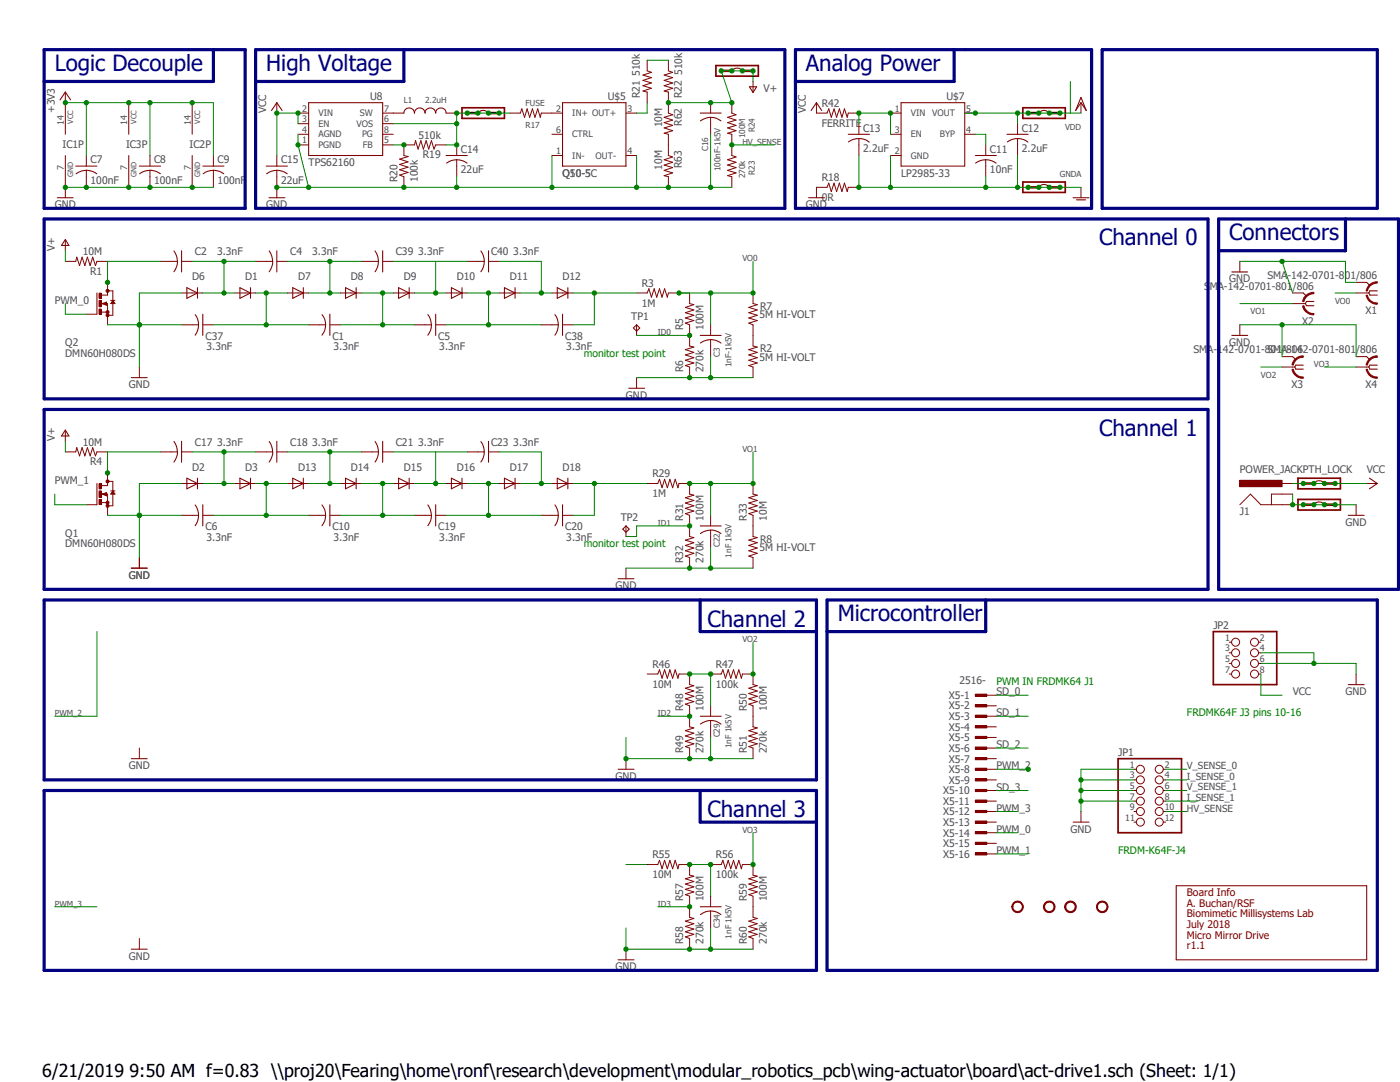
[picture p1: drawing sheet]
<svg xmlns="http://www.w3.org/2000/svg" width="279mm" height="216mm" viewBox="0 0 279 216" stroke-linecap="round" stroke-linejoin="round" font-family="sans-serif">
<defs><g id="words">
<g font-size="4.4" fill="#000080">
<text x="10.9" y="14.1">Logic Decouple</text>
<text x="53.1" y="14.1">High Voltage</text>
<text x="160.8" y="14.1">Analog Power</text>
<text x="245.3" y="47.9">Connectors</text>
<text x="219.3" y="49">Channel 0</text>
<text x="219.3" y="87">Channel 1</text>
<text x="141.2" y="125">Channel 2</text>
<text x="167.2" y="124">Microcontroller</text>
<text x="141.2" y="163">Channel 3</text>
</g>
<text font-size="3.6" x="8.4" y="214.9">6/21/2019 9:50 AM f=0.83 \\proj20\Fearing\home\ronf\research\development\modular_robotics_pcb\wing-actuator\board\act-drive1.sch (Sheet: 1/1)</text>
<g font-size="2.1" fill="#505050">
<text x="127.7" y="15.2" transform="rotate(-90 127.7 15.2)">510k</text>
<text x="136.1" y="15" transform="rotate(-90 136.1 15)">510k</text>
<text x="10.9" y="22.6" transform="rotate(-90 10.9 22.6)">+3V3</text>
<text x="53.1" y="22.6" transform="rotate(-90 53.1 22.6)">VCC</text>
<text x="73.9" y="19.9">U8</text>
<text x="121.3" y="19.9">U$5</text>
<text x="127.7" y="19.6" transform="rotate(-90 127.7 19.6)">R21</text>
<text x="136.1" y="19.6" transform="rotate(-90 136.1 19.6)">R22</text>
<text x="152.4" y="18.4">V+</text>
<text x="160.8" y="22.6" transform="rotate(-90 160.8 22.6)">VCC</text>
<text x="164" y="21.3">R42</text>
<text x="188.9" y="19.9">U$7</text>
<text x="12.5" y="29.5">IC1P</text>
<text x="25.1" y="29.5">IC3P</text>
<text x="37.8" y="29.5">IC2P</text>
<text x="83.5" y="27.6">510k</text>
<text x="132.1" y="25.4" transform="rotate(-90 132.1 25.4)">10M</text>
<text x="136.1" y="25.1" transform="rotate(-90 136.1 25.1)">R62</text>
<text x="164" y="25.3">FERRITE</text>
<text x="172.3" y="26.3">C13</text>
<text x="203.9" y="26.3">C12</text>
<text x="18.1" y="32.6">C7</text>
<text x="30.8" y="32.6">C8</text>
<text x="43.4" y="32.6">C9</text>
<text x="56.1" y="32.6">C15</text>
<text x="61.6" y="33.1">TPS62160</text>
<text x="84.4" y="31.6">R19</text>
<text x="92" y="34.5">22uF</text>
<text x="92" y="30.5">C14</text>
<text x="112.3" y="35.3">Q10-5</text>
<text x="112.3" y="35.3">Q50-5C</text>
<text x="132.1" y="33.9" transform="rotate(-90 132.1 33.9)">10M</text>
<text x="136.1" y="33.5" transform="rotate(-90 136.1 33.5)">R63</text>
<text x="172.3" y="30.3">2.2uF</text>
<text x="179.8" y="35.3">LP2985-33</text>
<text x="197.6" y="34.5">10nF</text>
<text x="197.6" y="30.5">C11</text>
<text x="203.9" y="30.3">2.2uF</text>
<text x="10.9" y="41.6">GND</text>
<text x="18.1" y="36.6">100nF</text>
<text x="30.8" y="36.6">100nF</text>
<text x="43.4" y="36.6">100nF</text>
<text x="53.1" y="41.6">GND</text>
<text x="56.1" y="36.6">22uF</text>
<text x="79.3" y="36.3" transform="rotate(-90 79.3 36.3)">R20</text>
<text x="83.4" y="36.3" transform="rotate(-90 83.4 36.3)">100k</text>
<text x="160.8" y="41.6">GND</text>
<text x="164" y="40.1">0R</text>
<text x="164" y="36.1">R18</text>
<text x="10.9" y="50" transform="rotate(-90 10.9 50)">V+</text>
<text x="16.5" y="50.9">10M</text>
<text x="38.9" y="50.9">C2</text>
<text x="43.3" y="50.9">3.3nF</text>
<text x="57.9" y="50.9">C4</text>
<text x="62.3" y="50.9">3.3nF</text>
<text x="79" y="50.9">C39</text>
<text x="83.4" y="50.9">3.3nF</text>
<text x="98" y="50.9">C40</text>
<text x="102.4" y="50.9">3.3nF</text>
<text x="18" y="54.9">R1</text>
<text x="38.4" y="56">D6</text>
<text x="48.9" y="56">D1</text>
<text x="59.5" y="56">D7</text>
<text x="70" y="56">D8</text>
<text x="80.6" y="56">D9</text>
<text x="91.2" y="56">D10</text>
<text x="101.7" y="56">D11</text>
<text x="112.3" y="56">D12</text>
<text x="128.1" y="57.2">R3</text>
<text x="240.3" y="57.8">SMA-142-0701-801/806</text>
<text x="245.3" y="56.3">GND</text>
<text x="252.9" y="55.8">SMA-142-0701-801/806</text>
<text x="10.9" y="60.6">PWM_0</text>
<text x="126" y="63.8">TP1</text>
<text x="128.1" y="61.2">1M</text>
<text x="136.4" y="65.9" transform="rotate(-90 136.4 65.9)">R5</text>
<text x="140.4" y="65.9" transform="rotate(-90 140.4 65.9)">100M</text>
<text x="151.6" y="63.5">5M HI-VOLT</text>
<text x="151.7" y="61.8">R7</text>
<text x="259.9" y="64.8">X2</text>
<text x="272.5" y="62.7">X1</text>
<text x="13" y="71.2">DMN60H080DS</text>
<text x="13" y="69">Q2</text>
<text x="41" y="67.8">C37</text>
<text x="41.2" y="69.9">3.3nF</text>
<text x="66.3" y="67.8">C1</text>
<text x="66.5" y="69.9">3.3nF</text>
<text x="87.5" y="67.8">C5</text>
<text x="87.7" y="69.9">3.3nF</text>
<text x="112.8" y="67.8">C38</text>
<text x="113" y="69.9">3.3nF</text>
<text x="151.7" y="70.3">R2</text>
<text x="238.2" y="70.5">SMA-142-0701-801/806</text>
<text x="245.3" y="69">GND</text>
<text x="252.9" y="70.5">SMA-142-0701-801/806</text>
<text x="25.7" y="77.5">GND</text>
<text x="136.4" y="74.3" transform="rotate(-90 136.4 74.3)">R6</text>
<text x="140.4" y="74.3" transform="rotate(-90 140.4 74.3)">270k</text>
<text x="151.6" y="72">5M HI-VOLT</text>
<text x="257.8" y="77.5">X3</text>
<text x="272.5" y="77.5">X4</text>
<text x="124.9" y="79.6">GND</text>
<text x="10.9" y="88.1" transform="rotate(-90 10.9 88.1)">V+</text>
<text x="16.5" y="88.9">10M</text>
<text x="38.9" y="88.9">C17</text>
<text x="43.3" y="88.9">3.3nF</text>
<text x="57.9" y="88.9">C18</text>
<text x="62.3" y="88.9">3.3nF</text>
<text x="79" y="88.9">C21</text>
<text x="83.4" y="88.9">3.3nF</text>
<text x="98" y="88.9">C23</text>
<text x="102.4" y="88.9">3.3nF</text>
<text x="18" y="92.9">R4</text>
<text x="38.4" y="94">D2</text>
<text x="48.9" y="94">D3</text>
<text x="59.5" y="94">D13</text>
<text x="70" y="94">D14</text>
<text x="80.6" y="94">D15</text>
<text x="91.2" y="94">D16</text>
<text x="101.7" y="94">D17</text>
<text x="112.3" y="94">D18</text>
<text x="130.2" y="95.3">R29</text>
<text x="247.4" y="94.4">POWER_JACKPTH_LOCK</text>
<text x="272.8" y="94.4">VCC</text>
<text x="10.9" y="96.5">PWM_1</text>
<text x="130.2" y="99.2">1M</text>
<text x="13" y="107.1">Q1</text>
<text x="41" y="105.8">C6</text>
<text x="41.2" y="107.9">3.3nF</text>
<text x="66.3" y="105.8">C10</text>
<text x="66.5" y="107.9">3.3nF</text>
<text x="87.5" y="105.8">C19</text>
<text x="87.7" y="107.9">3.3nF</text>
<text x="112.8" y="105.8">C20</text>
<text x="113" y="107.9">3.3nF</text>
<text x="123.9" y="103.9">TP2</text>
<text x="136.4" y="103.9" transform="rotate(-90 136.4 103.9)">R31</text>
<text x="140.4" y="103.9" transform="rotate(-90 140.4 103.9)">100M</text>
<text x="149.1" y="103.9" transform="rotate(-90 149.1 103.9)">R33</text>
<text x="153" y="103.9" transform="rotate(-90 153 103.9)">10M</text>
<text x="247.4" y="102.8">J1</text>
<text x="268.5" y="104.9">GND</text>
<text x="13" y="109.1">DMN60H080DS</text>
<text x="136.4" y="112.3" transform="rotate(-90 136.4 112.3)">R32</text>
<text x="140.4" y="112.3" transform="rotate(-90 140.4 112.3)">270k</text>
<text x="151.6" y="110">5M HI-VOLT</text>
<text x="151.7" y="108.3">R8</text>
<text x="25.7" y="115.5">GND</text>
<text x="122.9" y="117.6">GND</text>
<text x="242.1" y="125.5">JP2</text>
<text x="130.2" y="137.2">10M</text>
<text x="130.2" y="133.3">R46</text>
<text x="142.9" y="137.2">100k</text>
<text x="142.9" y="133.3">R47</text>
<text x="191.5" y="136.5">2516-</text>
<text x="136.4" y="141.9" transform="rotate(-90 136.4 141.9)">R48</text>
<text x="140.4" y="141.9" transform="rotate(-90 140.4 141.9)">100M</text>
<text x="149.1" y="141.9" transform="rotate(-90 149.1 141.9)">R50</text>
<text x="153" y="141.9" transform="rotate(-90 153 141.9)">100M</text>
<text x="189.4" y="139.4">X5-1</text>
<text x="189.4" y="141.6">X5-2</text>
<text x="189.4" y="143.7">X5-3</text>
<text x="198.8" y="143">SD_1</text>
<text x="198.8" y="138.7">SD_0</text>
<text x="258" y="138.7">VCC</text>
<text x="268.5" y="138.7">GND</text>
<text x="189.4" y="145.8">X5-4</text>
<text x="189.4" y="147.9">X5-5</text>
<text x="198.8" y="149.3">SD_2</text>
<text x="25.7" y="153.5">GND</text>
<text x="122.9" y="155.6">GND</text>
<text x="136.4" y="150.3" transform="rotate(-90 136.4 150.3)">R49</text>
<text x="140.4" y="150.3" transform="rotate(-90 140.4 150.3)">270k</text>
<text x="149.1" y="150.3" transform="rotate(-90 149.1 150.3)">R51</text>
<text x="153" y="150.3" transform="rotate(-90 153 150.3)">270k</text>
<text x="189.4" y="150">X5-6</text>
<text x="189.4" y="152.1">X5-7</text>
<text x="189.4" y="154.2">X5-8</text>
<text x="198.8" y="153.5">PWM_2</text>
<text x="223.1" y="150.9">JP1</text>
<text x="188.2" y="158.5">X5-10</text>
<text x="188.2" y="160.6">X5-11</text>
<text x="189.4" y="156.3">X5-9</text>
<text x="198.8" y="161.9">PWM_3</text>
<text x="198.8" y="157.7">SD_3</text>
<text x="188.2" y="162.7">X5-12</text>
<text x="188.2" y="164.8">X5-13</text>
<text x="188.2" y="166.9">X5-14</text>
<text x="198.8" y="166.2">PWM_0</text>
<text x="213.7" y="166.2">GND</text>
<text x="130.2" y="171.2">R55</text>
<text x="142.9" y="171.2">R56</text>
<text x="188.2" y="169">X5-15</text>
<text x="188.2" y="171.1">X5-16</text>
<text x="198.8" y="170.4">PWM_1</text>
<text x="130.2" y="175.3">10M</text>
<text x="136.4" y="179.9" transform="rotate(-90 136.4 179.9)">R57</text>
<text x="140.4" y="179.9" transform="rotate(-90 140.4 179.9)">100M</text>
<text x="142.9" y="175.3">100k</text>
<text x="149.1" y="179.9" transform="rotate(-90 149.1 179.9)">R59</text>
<text x="153" y="179.9" transform="rotate(-90 153 179.9)">100M</text>
<text x="25.7" y="191.5">GND</text>
<text x="136.4" y="188.3" transform="rotate(-90 136.4 188.3)">R58</text>
<text x="140.4" y="188.3" transform="rotate(-90 140.4 188.3)">270k</text>
<text x="149.1" y="188.3" transform="rotate(-90 149.1 188.3)">R60</text>
<text x="153" y="188.3" transform="rotate(-90 153 188.3)">270k</text>
<text x="122.9" y="193.6">GND</text>
</g>
<g font-size="2.1" fill="#008000">
<text x="116.5" y="71.2">monitor test point</text>
<text x="116.5" y="109.1">monitor test point</text>
<text x="198.8" y="136.6">PWM IN FRDMK64 J1</text>
<text x="236.9" y="143">FRDMK64F J3 pins 10-16</text>
<text x="223.1" y="170.4">FRDM-K64F-J4</text>
</g>
<g font-size="2.1" fill="#800000">
<text x="236.9" y="178.8">Board Info</text>
<text x="236.9" y="180.9">A. Buchan/RSF</text>
<text x="236.9" y="185.2">July 2018</text>
<text x="236.9" y="183.1">Biomimetic Millisystems Lab</text>
<text x="236.9" y="187.3">Micro Mirror Drive</text>
<text x="236.9" y="189.4">r1.1</text>
</g>
<g font-size="1.9" fill="#505050">
<text x="236.9" y="153.5">V_SENSE_0</text>
<text x="236.9" y="155.6">I_SENSE_0</text>
<text x="236.9" y="161.9">HV_SENSE</text>
<text x="236.9" y="157.7">V_SENSE_1</text>
<text x="236.9" y="159.9">I_SENSE_1</text>
</g>
<g font-size="1.8" fill="#505050">
<text x="60.3" y="22.3">2</text>
<text x="63.5" y="23.2">VIN</text>
<text x="71.8" y="23.2">SW</text>
<text x="76.7" y="22.3">7</text>
<text x="111" y="22.3">2</text>
<text x="114.2" y="23.2">IN+ OUT+</text>
<text x="125.2" y="22.3">3</text>
<text x="178.6" y="22.3">1</text>
<text x="181.8" y="23.2">VIN</text>
<text x="186" y="23.2">VOUT</text>
<text x="192.8" y="22.3">5</text>
<text x="12.7" y="24.8" transform="rotate(-90 12.7 24.8)">14</text>
<text x="25.4" y="24.8" transform="rotate(-90 25.4 24.8)">14</text>
<text x="38.1" y="24.8" transform="rotate(-90 38.1 24.8)">14</text>
<text x="60.3" y="24.4">3</text>
<text x="60.3" y="26.5">4</text>
<text x="60.3" y="28.6">1</text>
<text x="63.5" y="25.3">EN</text>
<text x="63.5" y="27.4">AGND</text>
<text x="63.5" y="29.5">PGND</text>
<text x="71.1" y="25.3">VOS</text>
<text x="72.3" y="27.4">PG</text>
<text x="72.4" y="29.5">FB</text>
<text x="76.7" y="24.4">6</text>
<text x="76.7" y="26.5">8</text>
<text x="76.7" y="28.6">5</text>
<text x="111" y="26.5">6</text>
<text x="114.2" y="27.4">CTRL</text>
<text x="178.6" y="26.5">3</text>
<text x="181.8" y="27.4">EN</text>
<text x="187.5" y="27.4">BYP</text>
<text x="192.8" y="26.5">4</text>
<text x="12.7" y="34" transform="rotate(-90 12.7 34)">7</text>
<text x="25.4" y="34" transform="rotate(-90 25.4 34)">7</text>
<text x="38.1" y="34" transform="rotate(-90 38.1 34)">7</text>
<text x="111" y="30.7">1</text>
<text x="114.2" y="31.7">IN-</text>
<text x="118.9" y="31.7">OUT-</text>
<text x="125.2" y="30.7">4</text>
<text x="178.6" y="30.7">2</text>
<text x="181.8" y="31.7">GND</text>
<text x="244.5" y="127.8">1</text>
<text x="244.5" y="130">3</text>
<text x="251.5" y="127.8">2</text>
<text x="251.5" y="130">4</text>
<text x="244.5" y="132.1">5</text>
<text x="244.5" y="134.2">7</text>
<text x="251.5" y="132.1">6</text>
<text x="251.5" y="134.2">8</text>
<text x="225.5" y="153.2">1</text>
<text x="225.5" y="155.3">3</text>
<text x="232.4" y="153.2">2</text>
<text x="232.4" y="155.3">4</text>
<text x="225.5" y="157.4">5</text>
<text x="225.5" y="159.6">7</text>
<text x="225.5" y="161.6">9</text>
<text x="232.4" y="157.4">6</text>
<text x="232.4" y="159.6">8</text>
<text x="232.4" y="161.6">10</text>
<text x="224.5" y="163.7">11</text>
<text x="232.5" y="163.7">12</text>
</g>
<g font-size="1.7" fill="#505050">
<text x="80.6" y="20.5">L1</text>
<text x="84.8" y="20.5">2.2uH</text>
<text x="104.9" y="21.1">FUSE</text>
<text x="104.9" y="25.6">R17</text>
<text x="148.2" y="28.9">HV_SENSE</text>
<text x="148.7" y="27.6" transform="rotate(-90 148.7 27.6)">100M</text>
<text x="150.6" y="26.4" transform="rotate(-90 150.6 26.4)">R24</text>
<text x="212.6" y="25.9">VDD</text>
<text x="141.3" y="30.2" transform="rotate(-90 141.3 30.2)">C16</text>
<text x="143.8" y="34.1" transform="rotate(-90 143.8 34.1)">100nF-1k5V</text>
<text x="148.7" y="35.6" transform="rotate(-90 148.7 35.6)">270k</text>
<text x="150.6" y="34.9" transform="rotate(-90 150.6 34.9)">R23</text>
<text x="211.5" y="35.3">GNDA</text>
<text x="148.2" y="52.2">VO0</text>
<text x="249.6" y="62.7">VO1</text>
<text x="266.4" y="60.6">VO0</text>
<text x="131.3" y="66.9">ID0</text>
<text x="143.6" y="71.2" transform="rotate(-90 143.6 71.2)">C3</text>
<text x="146" y="73.3" transform="rotate(-90 146 73.3)">1nF-1k5V</text>
<text x="251.6" y="75.4">VO2</text>
<text x="262.2" y="73.3">VO3</text>
<text x="148.2" y="90.2">VO1</text>
<text x="131.3" y="104.9">ID1</text>
<text x="143.6" y="109.1" transform="rotate(-90 143.6 109.1)">C22</text>
<text x="146" y="111.3" transform="rotate(-90 146 111.3)">1nF 1k5V</text>
<text x="148.2" y="128.1">VO2</text>
<text x="10.9" y="143">PWM_2</text>
<text x="131.3" y="143">ID2</text>
<text x="143.6" y="147.2" transform="rotate(-90 143.6 147.2)">C29</text>
<text x="146" y="149.3" transform="rotate(-90 146 149.3)">1nF 1k5V</text>
<text x="148.2" y="166.2">VO3</text>
<text x="10.9" y="180.9">PWM_3</text>
<text x="131.3" y="180.9">ID3</text>
<text x="143.6" y="185.2" transform="rotate(-90 143.6 185.2)">C34</text>
<text x="146" y="187.3" transform="rotate(-90 146 187.3)">1nF 1k5V</text>
</g>
<g font-size="1.5" fill="#505050">
<text x="14.6" y="24.7" transform="rotate(-90 14.6 24.7)">VCC</text>
<text x="27.3" y="24.7" transform="rotate(-90 27.3 24.7)">VCC</text>
<text x="40" y="24.7" transform="rotate(-90 40 24.7)">VCC</text>
<text x="14.6" y="35.3" transform="rotate(-90 14.6 35.3)">GND</text>
<text x="27.3" y="35.3" transform="rotate(-90 27.3 35.3)">GND</text>
<text x="40" y="35.3" transform="rotate(-90 40 35.3)">GND</text>
</g>
</g></defs>
<path d="M8.4 8.4l271 185.8M279.4 8.4l-271 185.8" fill="none" stroke="#fff" stroke-width=".2"/>
<g fill="none" stroke="#800000" stroke-width=".21">
<path d="M12 19.9l1-1.5 1.1 1.5M146 14.1a1.29 1.29 0 0 1 2.2 0M149.6 17.3h1.4l-.7 1.2zM215.7 19.4l1.1 2.7-1.1-1.6-1 1.6zM11.4 39.5h3.2M15.1 33.1h4.2M17.2 34a3.8 3.8 0 0 1 2.1 .7M17.2 34a3.4 3.4 0 0 0-2 .7M27.8 33.1h4.2M29.9 34a3.8 3.8 0 0 1 2.1 .7M29.9 34a3.4 3.4 0 0 0-2 .7M40.5 33.1h4.2"/>
<path d="M42.6 34a3.8 3.8 0 0 1 2.1 .7M42.6 34a3.2 3.2 0 0 0-2 .7M53.1 33.1h4.3M53.7 39.5h3.2M54.2 22.1l1-1.6 1.1 1.6M55.2 34a3.8 3.8 0 0 1 2.1 .7M55.2 34a3.4 3.4 0 0 0-2 .7M61.6 20.5h14.8v10.5h-14.8zM80.6 22.6a1.06 1.06 0 0 1 1.1-1.1 1.06 1.06 0 0 1 1 1.1 1.06 1.06 0 0 1 1.1-1.1 1.06 1.06 0 0 1 1 1.1 1.06 1.06 0 0 1 1.1-1.1 1.06 1.06 0 0 1 1.1 1.1 1.04 1.04 0 0 1 1-1.1 1.04 1.04 0 0 1 1 1.1M89 31h4.3M89.1 32.6a3.5 3.5 0 0 1 4.1 0M95.4 22.6a1.29 1.29 0 0 1 2.1 0"/>
<path d="M112.3 20.5h12.6v12.6h-12.6zM139.7 22.6h4.2M139.8 24.1a3.3 3.3 0 0 1 4.1 0M161.4 39.5h3.1M161.9 22.1l1-1.6 1.1 1.6M169.3 26.8h4.2M169.3 28.3a3.4 3.4 0 0 1 4.2 .1M179.8 20.5h12.7v12.6h-12.7zM194.6 31h4.2M194.7 32.6a3.5 3.5 0 0 1 4.1 0M201 26.8h4.2M201 28.3a3.4 3.4 0 0 1 4.1 .1"/>
<path d="M207.3 22.6a1.29 1.29 0 0 1 2.1 0M207.3 37.4a1.24 1.24 0 0 1 2.1 0M214.2 39.5h3.1M214.8 39.9h1.9M13 47.8l.8 1.2h-1.5zM245.8 54.3h3.2M26.2 75.4h3.2M125.5 77.5h3.2M139.7 66.9h4.2M139.8 68.5a3.3 3.3 0 0 1 4.1 0"/>
</g>
<g fill="none" stroke="#800000" stroke-width=".2">
<path d="M13 18.4v8.4M150.3 16.3v2.1M13 31v8.5M17.2 31v2.1M17.2 34v3.4M25.7 20.5v6.3M25.7 31v6.4M29.9 31v2.1M29.9 34v3.4M38.4 20.5v6.3M38.4 31v6.4M42.6 31v2.1"/>
<path d="M42.6 34v3.4M55.2 20.5v2.1M55.2 31v2.1M55.2 34v5.5M59.5 26.8h2.1M59.5 22.6h2.1M59.5 24.7h2.1M59.5 28.9h2.1M76.4 26.8h2.1M76.4 22.6h4.2M76.4 24.7h2.1M76.4 28.9h2.1"/>
<path d="M89 22.6h2.1M89 28.9h-2l-.4 .9-.5-1.7-.5 1.7-.6-1.7-.5 1.7-.5-1.7-.6 1.7-.5-1.7-.2 .8h-2.1v2.1l.8 .2-1.6 .5 1.6 .6-1.6 .5 1.6 .6-1.6 .5 1.6 .5-1.6 .5 .8 .4v2.1M91.1 28.9v2.1M91.1 31.9v3.4M101.7 22.6h2.1l.3-.9 .6 1.7 .5-1.7 .5 1.7 .6-1.7 .5 1.7 .5-1.7 .5 1.7 .2-.8h4.3M110.2 31h2.1M110.2 26.8h2.1M124.9 31h2.1M124.9 22.6h2.1M141.8 20.5v2.1M141.8 23.4v3.4M146 20.5v2.1l.9 .3-1.7 .5 1.7 .6-1.7 .5 1.7 .5-1.7 .5 1.7 .6-1.7 .5 .8 .2v4.2l.9 .3-1.7 .6 1.7 .5-1.7 .5 1.7 .5-1.7 .6 1.7 .5-1.7 .6 .8 .2v2.1"/>
<path d="M162.9 20.5v2.1M171.4 24.7v2.1M171.4 27.6v3.4M171.4 37.4h-2.1l-.2 .8-.6-1.7-.5 1.7-.5-1.7-.5 1.7-.5-1.7-.6 1.7-.5-1.7-.3 .9h-2.2v2.1M177.7 31h2.1M177.7 26.8h2.1M177.7 22.6h2.1M192.5 26.8h2.1M192.5 22.6h2.1M196.7 28.9v2.1M196.7 31.9v3.4M203.1 24.7v2.1"/>
<path d="M203.1 27.6v3.4M215.7 20.5v2.1M215.7 37.4v2.1M13 47.9v2.1M127 58.5h2.2l.3-.9 .5 1.7 .6-1.7 .5 1.7 .5-1.7 .5 1.7 .5-1.7 .6 1.7 .2-.8h2.1M137.6 58.5v2.1l.9 .2-1.7 .5 1.7 .5-1.7 .6 1.7 .5-1.7 .6 1.7 .5-1.7 .5 .8 .3v4.2l.9 .3-1.7 .5 1.7 .5-1.7 .5 1.7 .6-1.7 .5 1.7 .5-1.7 .5 .8 .3v2.2M150.3 58.5v2.1l.8 .2-1.7 .5 1.7 .5-1.7 .6 1.7 .5-1.7 .6 1.7 .5-1.7 .5 .9 .3v2.1M247.4 52.2v2.1M27.8 73.2v2.2M127 75.4v2.1M141.8 64.8v2.1M141.8 67.8v3.4"/>
<path d="M255.9 98.6h-2.2v2.1M247.4 100.7l2.2-2.1 2 2.1h4.3"/>
</g>
<path d="M142.9 13.1h8.4v2.1h-8.4zM92.2 21.5h8.5v2.1h-8.5zM204.1 21.5h8.5v2.1h-8.5zM204.1 36.3h8.5v2.1h-8.5z" fill="none" stroke="#800000" stroke-width=".34"/>
<path d="M143.9 14.1h2.1M148.2 14.1h2.1M93.3 22.6h2.1M97.5 22.6h2.1M205.2 22.6h2.1M205.2 37.4h2.1M209.4 22.6h2.1M209.4 37.4h2.1" fill="none" stroke="#800000" stroke-width=".51"/>
<path d="M247.4 95.8h8.5v1.3h-8.5z" fill-rule="evenodd" fill="#800000"/>
<g fill="none" stroke="#800000" stroke-width=".2">
<path d="M162.9 22.6h2.2l.3-.9 .5 1.7 .6-1.7 .5 1.7 .5-1.7 .5 1.7 .5-1.7 .6 1.7 .2-.8h2.1M272.8 58.5h.4M247.4 64.8v2.1M129.2 96.5h2.1l.3-.9 .5 1.7 .5-1.7 .6 1.7 .5-1.7 .5 1.7 .5-1.7 .6 1.7 .2-.8h2.1v2.1l.9 .2-1.7 .5 1.7 .6-1.7 .5 1.7 .5-1.7 .5 1.7 .6-1.7 .5 .8 .3v4.3l.9 .2-1.7 .5 1.7 .5-1.7 .5 1.7 .5-1.7 .6 1.7 .5-1.7 .6 .8 .3v2.1M150.3 96.5v2.1l.8 .2-1.7 .5 1.7 .6-1.7 .5 1.7 .5-1.7 .5 1.7 .6-1.7 .5 .9 .3v2.1M247.4 95.8h8.5v1.3h-8.5zM255.9 98.6h2.1M255.9 96.5h2.1M272.8 96.5h2.1M27.8 111.3v2.1M124.9 113.4v2.1M141.8 102.8v2.1"/>
<path d="M141.8 105.8v3.3M255.9 100.7h2.1M270.6 100.7v2.1M129.2 134.5h2.1l.3-.9 .5 1.7 .5-1.7 .6 1.7 .5-1.7 .5 1.7 .5-1.7 .6 1.7 .2-.8h2.1v2.1l.9 .2-1.7 .5 1.7 .6-1.7 .5 1.7 .5-1.7 .5 1.7 .6-1.7 .5 .8 .3v4.2l.9 .2-1.7 .6 1.7 .5-1.7 .6 1.7 .5-1.7 .5 1.7 .5-1.7 .6 .8 .3v2.1M141.8 134.5h2.1l.4-.9 .5 1.7 .5-1.7 .5 1.7 .6-1.7 .5 1.7 .5-1.7 .6 1.7 .2-.8h2.1v2.1l.8 .2-1.7 .5 1.7 .6-1.7 .5 1.7 .5-1.7 .5 1.7 .6-1.7 .5 .9 .3v4.2l.8 .2-1.7 .6 1.7 .5-1.7 .6 1.7 .5-1.7 .5 1.7 .5-1.7 .6 .9 .3v2.1M27.8 149.3v2.1M124.9 151.4v2.1M141.8 140.8v2.1M141.8 143.8v3.4M129.2 172.5h2.1l.3-.8 .5 1.7 .5-1.7 .6 1.7 .5-1.7 .5 1.7 .5-1.7 .6 1.7 .2-.9h2.1v2.1l.9 .2-1.7 .5 1.7 .6-1.7 .5 1.7 .6-1.7 .5 1.7 .5-1.7 .5 .8 .3v4.2l.9 .3-1.7 .5 1.7 .5-1.7 .6 1.7 .5-1.7 .5 1.7 .5-1.7 .5 .8 .4v2.1M141.8 178.8v2.1M141.8 172.5h2.1l.4-.8 .5 1.7 .5-1.7 .5 1.7 .6-1.7 .5 1.7 .5-1.7 .6 1.7 .2-.9h2.1v2.1l.8 .2-1.7 .5 1.7 .6-1.7 .5 1.7 .6-1.7 .5 1.7 .5-1.7 .5 .9 .3v4.2l.8 .3-1.7 .5 1.7 .5-1.7 .6 1.7 .5-1.7 .5 1.7 .5-1.7 .5 .9 .4v2.1"/>
<path d="M27.8 187.3v2.1M124.9 189.4v2.1M141.8 181.8v3.4"/>
</g>
<g fill="none" stroke="#800000" stroke-width=".21">
<path d="M272.8 56.3l.6 .7M274.9 58h-1.5l-.2 .5 .2 .4h1.5M245.8 66.9h3.2M262.2 96.5a1.29 1.29 0 0 1 2.1 0M273.3 95.4l1.6 1.1-1.6 1M26.2 113.4h3.2M123.4 115.5h3.1M139.7 104.9h4.2M139.8 106.5a3.3 3.3 0 0 1 4.1 0M262.2 100.7a1.29 1.29 0 0 1 2.1 0M269.1 102.8h3.1M26.2 151.4h3.2"/>
<path d="M123.4 153.5h3.1M139.7 142.9h4.2M139.8 144.5a3.3 3.3 0 0 1 4.1 0M234.7 176.7h38.1v14.8h-38.1zM26.2 189.4h3.2M123.4 191.5h3.1M139.7 180.9h4.2M139.8 182.5a3.3 3.3 0 0 1 4.1 0"/>
</g>
<path d="M259 95.4h8.5v2.1h-8.5zM259 99.7h8.5v2.1h-8.5z" fill="none" stroke="#800000" stroke-width=".34"/>
<path d="M260.1 96.5h2.1M264.3 96.5h2.1M260.1 100.7h2.1M264.3 100.7h2.1" fill="none" stroke="#800000" stroke-width=".51"/>
<path d="M272.6 58.9h.3a1.94 1.94 0 0 0 2 1.6v.2a2.26 2.26 0 0 1-2.3-1.8z" fill-rule="evenodd" fill="#800000"/>
<path d="M272.6 58.9h.3a1.94 1.94 0 0 0 2 1.6v.2a2.26 2.26 0 0 1-2.3-1.8z" fill="none" stroke="#800000" stroke-width=".2"/>
<path d="M273.2 56.9a2.35 2.35 0 0 1 1.7-.7v.3a2.03 2.03 0 0 0-2 1.6l-.3-.1z" fill-rule="evenodd" fill="#800000"/>
<path d="M270.6 58.5h2.2M270.6 56.3h2.2M273.2 56.9a2.35 2.35 0 0 1 1.7-.7v.3a2.03 2.03 0 0 0-2 1.6l-.3-.1zM260.1 60.6h.4" fill="none" stroke="#800000" stroke-width=".2"/>
<path d="M260.1 58.5l.6 .6M262.2 60.2h-1.5l-.2 .4 .2 .4h1.5" fill="none" stroke="#800000" stroke-width=".21"/>
<path d="M260 61h.2a2.05 2.05 0 0 0 2 1.6v.2a2.26 2.26 0 0 1-2.2-1.8z" fill-rule="evenodd" fill="#800000"/>
<path d="M260 61h.2a2.05 2.05 0 0 0 2 1.6v.2a2.26 2.26 0 0 1-2.2-1.8z" fill="none" stroke="#800000" stroke-width=".2"/>
<path d="M260.6 59a2.35 2.35 0 0 1 1.6-.7v.3a2.03 2.03 0 0 0-2 1.6h-.2v-.3z" fill-rule="evenodd" fill="#800000"/>
<path d="M258 58.5h2.1M260.6 59a2.35 2.35 0 0 1 1.6-.7v.3a2.03 2.03 0 0 0-2 1.6h-.2v-.3zM258 60.6h2.1M258 73.2h.4" fill="none" stroke="#800000" stroke-width=".2"/>
<path d="M258 71.2l.6 .6M260.1 72.9h-1.5l-.2 .3 .2 .5h1.5" fill="none" stroke="#800000" stroke-width=".21"/>
<path d="M257.9 73.7h.2a1.94 1.94 0 0 0 2 1.5v.3a2.14 2.14 0 0 1-2.2-1.8z" fill-rule="evenodd" fill="#800000"/>
<path d="M257.9 73.7h.2a1.94 1.94 0 0 0 2 1.5v.3a2.14 2.14 0 0 1-2.2-1.8z" fill="none" stroke="#800000" stroke-width=".2"/>
<path d="M258.4 71.7a2.06 2.06 0 0 1 1.7-.7v.3a1.92 1.92 0 0 0-2 1.6l-.2-.1v-.2z" fill-rule="evenodd" fill="#800000"/>
<path d="M255.9 73.2h2.1M255.9 71.2h2.1M258.4 71.7a2.06 2.06 0 0 1 1.7-.7v.3a1.92 1.92 0 0 0-2 1.6l-.2-.1v-.2zM272.8 73.2h.4" fill="none" stroke="#800000" stroke-width=".2"/>
<path d="M272.8 71.2l.6 .6M274.9 72.9h-1.5l-.2 .3 .2 .5h1.5" fill="none" stroke="#800000" stroke-width=".21"/>
<path d="M272.6 73.7h.3a1.94 1.94 0 0 0 2 1.5v.3a2.14 2.14 0 0 1-2.3-1.8z" fill-rule="evenodd" fill="#800000"/>
<path d="M272.6 73.7h.3a1.94 1.94 0 0 0 2 1.5v.3a2.14 2.14 0 0 1-2.3-1.8z" fill="none" stroke="#800000" stroke-width=".2"/>
<path d="M273.2 71.7a2.06 2.06 0 0 1 1.7-.7v.3a1.92 1.92 0 0 0-2 1.6l-.3-.1z" fill-rule="evenodd" fill="#800000"/>
<g fill="none" stroke="#800000" stroke-width=".2">
<path d="M270.6 73.2h2.2M270.6 71.2h2.2M273.2 71.7a2.06 2.06 0 0 1 1.7-.7v.3a1.92 1.92 0 0 0-2 1.6l-.3-.1zM194.6 138.5h2.3v.4h-2.3zM196.7 138.7h2.1M245.3 128.1h.5M245.3 130.3h.5M245.3 132.4h.5M245.3 134.5h.5M251.2 128.1h.4M251.2 130.3h.4M251.2 132.4h.4"/>
<path d="M251.2 134.5h.4M270.6 134.5v2.1M194.6 140.6h2.3v.5h-2.3zM194.6 142.7h2.3v.4h-2.3zM194.6 144.8h2.3v.4h-2.3zM194.6 146.9h2.3v.5h-2.3zM194.6 149.1h2.3v.4h-2.3zM194.6 151.2h2.3v.4h-2.3zM194.6 153.3h2.3v.4h-2.3zM194.6 155.4h2.3v.4h-2.3zM194.6 157.5h2.3v.4h-2.3zM194.6 159.6h2.3v.5h-2.3z"/>
<path d="M196.7 153.5h2.1M196.7 155.6h2.1M196.7 157.7h2.1M196.7 159.9h2.1M196.7 140.8h2.1M196.7 142.9h2.1M196.7 145h2.1M196.7 147.2h2.1M196.7 149.3h2.1M196.7 151.4h2.1M226.3 153.5h.5M226.3 155.6h.5"/>
<path d="M226.3 157.7h.5M226.3 159.9h.5M232.2 153.5h.4M232.2 155.6h.4M232.2 157.7h.4M232.2 159.9h.4M194.6 161.7h2.3v.4h-2.3zM194.6 163.8h2.3v.5h-2.3zM194.6 165.9h2.3v.5h-2.3zM194.6 168.1h2.3v.4h-2.3zM194.6 170.2h2.3v.4h-2.3zM196.7 161.9h2.1"/>
<path d="M196.7 164h2.1M196.7 166.2h2.1M196.7 168.3h2.1M196.7 170.4h2.1M215.7 161.9v2.1M226.3 161.9h.5M226.3 164h.5M232.2 161.9h.4M232.2 164h.4"/>
<circle cx="246.6" cy="130.3" r=".8"/>
<circle cx="246.6" cy="128.1" r=".8"/>
<circle cx="246.6" cy="132.4" r=".8"/>
<circle cx="246.6" cy="134.5" r=".8"/>
<circle cx="250.4" cy="130.3" r=".8"/>
<circle cx="250.4" cy="132.4" r=".8"/>
<circle cx="250.4" cy="134.5" r=".8"/>
<circle cx="250.4" cy="128.1" r=".8"/>
<circle cx="227.6" cy="155.6" r=".8"/>
<circle cx="227.6" cy="159.9" r=".8"/>
<circle cx="227.6" cy="153.5" r=".8"/>
<circle cx="227.6" cy="157.7" r=".8"/>
<circle cx="231.4" cy="157.7" r=".8"/>
<circle cx="231.4" cy="153.5" r=".8"/>
<circle cx="231.4" cy="155.6" r=".8"/>
<circle cx="231.4" cy="159.9" r=".8"/>
<circle cx="227.6" cy="164" r=".8"/>
<circle cx="227.6" cy="161.9" r=".8"/>
<circle cx="231.4" cy="161.9" r=".8"/>
<circle cx="231.4" cy="164" r=".8"/>
</g>
<path d="M269.1 136.6h3.1M214.2 164h3.1" fill="none" stroke="#800000" stroke-width=".21"/>
<path d="M242.1 126h12.7v10.6h-12.7zM223.1 151.4h12.7v14.8h-12.7z" fill="none" stroke="#800000" stroke-width=".34"/>
<g fill="none" stroke="#800000" stroke-width=".42">
<path d="M194.6 138.7h2.3M194.6 140.8h2.3M194.6 142.9h2.3M194.6 145h2.3M194.6 147.2h2.3M194.6 149.3h2.3M194.6 151.4h2.3M194.6 153.5h2.3M194.6 155.6h2.3M194.6 157.7h2.3M194.6 159.9h2.3M194.6 161.9h2.3"/>
<path d="M194.6 164h2.3M194.6 166.2h2.3M194.6 168.3h2.3M194.6 170.4h2.3"/>
</g>
<path d="M202.3 180.1a1.15 1.15 0 0 1 1.8 .3 1.15 1.15 0 0 1-.7 1.7 1.15 1.15 0 0 1-1.5-1.2h.2a.96 .96 0 0 1 1.4-.7 .96 .96 0 0 1 .2 1.6 .96 .96 0 0 1-1.5-.5l-.1-.4h-.2z" fill-rule="evenodd" fill="#800000"/>
<path d="M202.3 180.1a1.15 1.15 0 0 1 1.8 .3 1.15 1.15 0 0 1-.7 1.7 1.15 1.15 0 0 1-1.5-1.2h.2a.96 .96 0 0 1 1.4-.7 .96 .96 0 0 1 .2 1.6 .96 .96 0 0 1-1.5-.5l-.1-.4h-.2z" fill="none" stroke="#800000" stroke-width=".2"/>
<path d="M208.6 180.1a1.17 1.17 0 0 1 1.8 .3 1.17 1.17 0 0 1-.7 1.7 1.17 1.17 0 0 1-1.5-1.2h.2a.94 .94 0 0 1 1.3-.9 .94 .94 0 0 1 .4 1.6 .94 .94 0 0 1-1.6-.3l-.1-.4h-.2z" fill-rule="evenodd" fill="#800000"/>
<path d="M208.6 180.1a1.17 1.17 0 0 1 1.8 .3 1.17 1.17 0 0 1-.7 1.7 1.17 1.17 0 0 1-1.5-1.2h.2a.94 .94 0 0 1 1.3-.9 .94 .94 0 0 1 .4 1.6 .94 .94 0 0 1-1.6-.3l-.1-.4h-.2z" fill="none" stroke="#800000" stroke-width=".2"/>
<path d="M212.8 180.1a1.17 1.17 0 0 1 1.8 .3 1.17 1.17 0 0 1-.7 1.7 1.17 1.17 0 0 1-1.4-1.2h.2a.94 .94 0 0 1 1.3-.9 .94 .94 0 0 1 .3 1.6 .94 .94 0 0 1-1.5-.3l-.1-.4h-.2z" fill-rule="evenodd" fill="#800000"/>
<path d="M212.8 180.1a1.17 1.17 0 0 1 1.8 .3 1.17 1.17 0 0 1-.7 1.7 1.17 1.17 0 0 1-1.4-1.2h.2a.94 .94 0 0 1 1.3-.9 .94 .94 0 0 1 .3 1.6 .94 .94 0 0 1-1.5-.3l-.1-.4h-.2z" fill="none" stroke="#800000" stroke-width=".2"/>
<path d="M219.2 180.1a1.15 1.15 0 0 1 1.8 .3 1.15 1.15 0 0 1-.7 1.7 1.15 1.15 0 0 1-1.5-1.2h.2a.96 .96 0 0 1 1.4-.7 .96 .96 0 0 1 .2 1.6 .96 .96 0 0 1-1.5-.5l-.1-.4h-.2z" fill-rule="evenodd" fill="#800000"/>
<g fill="none" stroke="#800000" stroke-width=".2">
<path d="M129.2 12v2.1l.8 .3-1.7 .6 1.7 .5-1.7 .5 1.7 .6-1.7 .5 1.7 .5-1.7 .6 .9 .2v2.1M133.4 12v2.1l.8 .3-1.7 .6 1.7 .5-1.7 .5 1.7 .6-1.7 .5 1.7 .5-1.7 .6 .9 .2v4.2l.8 .3-1.7 .5 1.7 .6-1.7 .5 1.7 .5-1.7 .5 1.7 .6-1.7 .5 .9 .2v4.2l.8 .3-1.7 .6 1.7 .5-1.7 .5 1.7 .5-1.7 .6 1.7 .5-1.7 .6 .9 .2v2.1M21.5 58h1v4.9h-1v-2.3h-1.3M21.5 58.5v.4h-1.3M22.1 59.9h.8M22.5 59.9l.4 .7h-.8zM32 52.2h3.4M36.2 58.5h4.3M36.2 52.2h2.2M46.8 58.5h4.2M51 52.2h3.4M55.2 52.2h2.2"/>
<path d="M57.4 58.5h4.2M67.9 58.5h4.2M72.1 52.2h3.4M76.4 52.2h2.1M78.5 58.5h4.2M89 58.5h4.3M93.3 52.2h3.3M97.5 52.2h2.1M99.6 58.5h4.2M110.2 58.5h4.2M20.2 62.3h1.3M20.4 60.6l.9-.3v.6z"/>
<path d="M36.2 64.8h3.4M40.5 64.8h2.1M61.6 64.8h3.4M65.8 64.8h2.1M82.7 64.8h3.4M87 64.8h2M108 64.8h3.4M112.3 64.8h2.1M219.2 180.1a1.15 1.15 0 0 1 1.8 .3 1.15 1.15 0 0 1-.7 1.7 1.15 1.15 0 0 1-1.5-1.2h.2a.96 .96 0 0 1 1.4-.7 .96 .96 0 0 1 .2 1.6 .96 .96 0 0 1-1.5-.5l-.1-.4h-.2z"/>
</g>
<g fill="none" stroke="#800000" stroke-width=".21">
<path d="M19.3 58.5v4.2M34.7 50.1a3.4 3.4 0 0 1 .7 2.1M35.4 52.2a3.8 3.8 0 0 1-.7 2M36.2 50v4.3M37.3 57.4l2.1 1.1-2.1 1zM39.4 57.4v2.1M47.9 57.4l2.1 1.1-2.1 1zM50 57.4v2.1M53.7 50.1a3.4 3.4 0 0 1 .7 2.1M54.4 52.2a3.8 3.8 0 0 1-.7 2M55.2 50v4.3M58.4 57.4l2.1 1.1-2.1 1z"/>
<path d="M60.5 57.4v2.1M69 57.4l2.1 1.1-2.1 1zM71.1 57.4v2.1M74.8 50.1a3.5 3.5 0 0 1 0 4.1M76.4 50v4.3M79.5 57.4l2.2 1.1-2.2 1zM81.7 57.4v2.1M90.1 57.4l2.1 1.1-2.1 1zM92.2 57.4v2.1M96 50.1a3.5 3.5 0 0 1 0 4.1M97.5 50v4.3M100.7 57.4l2.1 1.1-2.1 1z"/>
<path d="M102.8 57.4v2.1M111.2 57.4l2.1 1.1-2.1 1zM113.3 57.4v2.1M20.6 60.6l.6 .2v-.4l-.5 .2M22.5 60.2l.2 .3h-.4zM38.9 62.8a3.5 3.5 0 0 1 0 4.1M40.5 62.7v4.2M64.3 62.8a3.3 3.3 0 0 1 0 4.1M65.8 62.7v4.2M85.4 62.8a3.3 3.3 0 0 1 0 4.1M87 62.7v4.2M110.7 62.8a3.5 3.5 0 0 1 0 4.1"/>
<path d="M112.3 62.7v4.2"/>
</g>
<circle cx="21.5" cy="62.9" r=".3" fill="#800000"/>
<circle cx="21.5" cy="62.9" r=".3" fill="none" stroke="#800000" stroke-width=".2"/>
<circle cx="21.5" cy="62.3" r=".3" fill="#800000"/>
<circle cx="21.5" cy="62.3" r=".3" fill="none" stroke="#800000" stroke-width=".2"/>
<circle cx="21.5" cy="58" r=".3" fill="#800000"/>
<circle cx="21.5" cy="58" r=".3" fill="none" stroke="#800000" stroke-width=".2"/>
<path d="M19.8 58.5h.4v1h-.4z" fill-rule="evenodd" fill="#800000"/>
<path d="M19.8 58.5h.4v1h-.4z" fill="none" stroke="#800000" stroke-width=".2"/>
<path d="M19.8 61.7h.4v1h-.4z" fill-rule="evenodd" fill="#800000"/>
<path d="M19.8 61.7h.4v1h-.4z" fill="none" stroke="#800000" stroke-width=".2"/>
<path d="M19.8 59.9h.4v1.3h-.4z" fill-rule="evenodd" fill="#800000"/>
<g fill="none" stroke="#800000" stroke-width=".2">
<path d="M13 52.2h2.1l.2-.9 .6 1.7 .5-1.7 .5 1.7 .5-1.7 .6 1.7 .5-1.7 .5 1.7 .3-.8h2.2M19.8 59.9h.4v1.3h-.4zM21.5 56.3v2.2M17.2 62.7h2.1M21.5 62.7v2.1M127 64.8v2.1M150.3 66.9v2.1l.8 .3-1.7 .5 1.7 .5-1.7 .5 1.7 .6-1.7 .5 1.7 .5-1.7 .5 .9 .3v2.2M13 85.9v2.2M20.4 98.6l.9-.3v.6zM21.5 96.5v.4h-1.3M21.5 96.1h1v4.8h-1v-2.3h-1.3M22.1 98h.8"/>
<path d="M22.5 98l.4 .6h-.8zM32 90.2h3.4M36.2 96.5h4.3M36.2 90.2h2.2M46.8 96.5h4.2M51 90.2h3.4M55.2 90.2h2.2M57.4 96.5h4.2M67.9 96.5h4.2M72.1 90.2h3.4M76.4 90.2h2.1M78.5 96.5h4.2"/>
<path d="M89 96.5h4.3M93.3 90.2h3.3M97.5 90.2h2.1M99.6 96.5h4.2M110.2 96.5h4.2M20.2 100.3h1.3M27.8 111.3v2.1M36.2 102.8h3.4M40.5 102.8h2.1M61.6 102.8h3.4M65.8 102.8h2.1M82.7 102.8h3.4"/>
<path d="M87 102.8h2M108 102.8h3.4M112.3 102.8h2.1M124.9 104.9v2.2"/>
</g>
<g fill="none" stroke="#800000" stroke-width=".21">
<path d="M126.4 65.4l.6-.6 .7 .6-.7 .7zM13 85.8l.8 1.2h-1.5zM19.3 96.5v4.2M20.6 98.6l.6 .2v-.4l-.5 .2M22.5 98.2l.2 .3h-.4zM34.7 88.1a3.4 3.4 0 0 1 .7 2.1M35.4 90.2a3.9 3.9 0 0 1-.7 2M36.2 88.1v4.1M37.3 95.4l2.1 1.1-2.1 1zM39.4 95.4v2.1M47.9 95.4l2.1 1.1-2.1 1zM50 95.4v2.1"/>
<path d="M53.7 88.1a3.4 3.4 0 0 1 .7 2.1M54.4 90.2a3.9 3.9 0 0 1-.7 2M55.2 88.1v4.1M58.4 95.4l2.1 1.1-2.1 1zM60.5 95.4v2.1M69 95.4l2.1 1.1-2.1 1zM71.1 95.4v2.1M74.8 88.1a3.5 3.5 0 0 1 0 4.1M76.4 88.1v4.1M79.5 95.4l2.2 1.1-2.2 1zM81.7 95.4v2.1M90.1 95.4l2.1 1.1-2.1 1z"/>
<path d="M92.2 95.4v2.1M96 88.1a3.5 3.5 0 0 1 0 4.1M97.5 88.1v4.1M100.7 95.4l2.1 1.1-2.1 1zM102.8 95.4v2.1M111.2 95.4l2.1 1.1-2.1 1zM113.3 95.4v2.1M26.2 113.4h3.2M38.9 100.8a3.5 3.5 0 0 1 0 4.1M40.5 100.7v4.2M64.3 100.8a3.3 3.3 0 0 1 0 4.1M65.8 100.7v4.2"/>
<path d="M85.4 100.8a3.3 3.3 0 0 1 0 4.1M87 100.7v4.2M110.7 100.8a3.5 3.5 0 0 1 0 4.1M112.3 100.7v4.2M124.3 105.6l.6-.7 .7 .7-.7 .6z"/>
</g>
<circle cx="21.5" cy="100.9" r=".3" fill="#800000"/>
<circle cx="21.5" cy="100.9" r=".3" fill="none" stroke="#800000" stroke-width=".2"/>
<circle cx="21.5" cy="100.3" r=".3" fill="#800000"/>
<circle cx="21.5" cy="100.3" r=".3" fill="none" stroke="#800000" stroke-width=".2"/>
<circle cx="21.5" cy="96.1" r=".3" fill="#800000"/>
<circle cx="21.5" cy="96.1" r=".3" fill="none" stroke="#800000" stroke-width=".2"/>
<path d="M19.8 96.5h.4v1h-.4z" fill-rule="evenodd" fill="#800000"/>
<path d="M19.8 96.5h.4v1h-.4z" fill="none" stroke="#800000" stroke-width=".2"/>
<path d="M19.8 99.7h.4v1h-.4z" fill-rule="evenodd" fill="#800000"/>
<path d="M19.8 99.7h.4v1h-.4z" fill="none" stroke="#800000" stroke-width=".2"/>
<path d="M19.8 98h.4v1.2h-.4z" fill-rule="evenodd" fill="#800000"/>
<path d="M13 90.2h2.1l.2-.9 .6 1.7 .5-1.7 .5 1.7 .5-1.7 .6 1.7 .5-1.7 .5 1.7 .3-.8h2.2M19.8 98h.4v1.2h-.4zM21.5 94.4v2.1M17.2 100.7h2.1M21.5 100.7v2.1M150.3 104.9v2.2l.8 .2-1.7 .5 1.7 .5-1.7 .5 1.7 .5-1.7 .6 1.7 .5-1.7 .6 .9 .3v2.1" fill="none" stroke="#800000" stroke-width=".2"/>
<g fill="none" stroke="#000080" stroke-width=".64">
<path d="M8.8 9.9h40.1v31.7h-40.1zM42.6 9.9v6.4h-33.8M51 9.9h105.6v31.7h-105.6zM80.6 9.9v6.4h-29.6M158.7 9.9h59.1v31.7h-59.1zM190.4 9.9v6.4h-31.7M220 9.9h54.9v31.7h-54.9zM8.8 43.7h232.3v35.9h-232.3zM243.2 43.7h35.9v73.9h-35.9zM268.5 43.7v6.3h-25.3M8.8 81.7h232.3v35.9h-232.3zM8.8 119.7h154.1v35.9h-154.1z"/>
<path d="M139.7 119.7v6.3h23.2M165.1 119.7h109.8v73.9h-109.8zM196.7 119.7v6.3h-31.6M8.8 157.7h154.1v35.9h-154.1zM139.7 157.7v6.3h23.2"/>
</g>
<path d="M114.4 58.5h12.6M118.6 58.5v6.3h-4.2" fill="none" stroke="#008000" stroke-width=".2"/>
<circle cx="118.6" cy="58.5" r=".43" fill="#008000"/>
<g fill="none" stroke="#008000" stroke-width=".2">
<path d="M143.9 14.1l2.1 6.4h-4.2"/>
<circle cx="118.6" cy="58.5" r=".43"/>
</g>
<circle cx="146" cy="20.5" r=".43" fill="#008000"/>
<g fill="none" stroke="#008000" stroke-width=".2">
<path d="M143.9 14.1h6.4v2.2"/>
<circle cx="146" cy="20.5" r=".43"/>
</g>
<circle cx="150.3" cy="14.1" r=".43" fill="#008000"/>
<circle cx="150.3" cy="14.1" r=".43" fill="none" stroke="#008000" stroke-width=".2"/>
<circle cx="148.2" cy="14.1" r=".43" fill="#008000"/>
<circle cx="148.2" cy="14.1" r=".43" fill="none" stroke="#008000" stroke-width=".2"/>
<circle cx="146" cy="14.1" r=".43" fill="#008000"/>
<circle cx="146" cy="14.1" r=".43" fill="none" stroke="#008000" stroke-width=".2"/>
<circle cx="143.9" cy="14.1" r=".43" fill="#008000"/>
<g fill="none" stroke="#008000" stroke-width=".2">
<path d="M133.4 20.5h8.4"/>
<circle cx="143.9" cy="14.1" r=".43"/>
</g>
<circle cx="141.8" cy="20.5" r=".43" fill="#008000"/>
<circle cx="141.8" cy="20.5" r=".43" fill="none" stroke="#008000" stroke-width=".2"/>
<circle cx="133.4" cy="20.5" r=".43" fill="#008000"/>
<g fill="none" stroke="#008000" stroke-width=".2">
<path d="M13 50v2.2M127 75.4h14.8M13 88.1v2.1"/>
<circle cx="133.4" cy="20.5" r=".43"/>
</g>
<circle cx="137.6" cy="75.4" r=".43" fill="#008000"/>
<g fill="none" stroke="#008000" stroke-width=".2">
<path d="M141.8 71.2v4.2h8.5"/>
<circle cx="137.6" cy="75.4" r=".43"/>
</g>
<circle cx="141.8" cy="75.4" r=".43" fill="#008000"/>
<g fill="none" stroke="#008000" stroke-width=".2">
<path d="M13 37.4h12.7"/>
<circle cx="141.8" cy="75.4" r=".43"/>
</g>
<circle cx="17.2" cy="37.4" r=".43" fill="#008000"/>
<g fill="none" stroke="#008000" stroke-width=".2">
<path d="M25.7 37.4h4.2"/>
<circle cx="17.2" cy="37.4" r=".43"/>
</g>
<circle cx="25.7" cy="37.4" r=".43" fill="#008000"/>
<g fill="none" stroke="#008000" stroke-width=".2">
<path d="M29.9 37.4h8.5"/>
<circle cx="25.7" cy="37.4" r=".43"/>
</g>
<circle cx="29.9" cy="37.4" r=".43" fill="#008000"/>
<g fill="none" stroke="#008000" stroke-width=".2">
<path d="M38.4 37.4h4.2"/>
<circle cx="29.9" cy="37.4" r=".43"/>
</g>
<circle cx="38.3" cy="37.4" r=".43" fill="#008000"/>
<circle cx="38.3" cy="37.4" r=".43" fill="none" stroke="#008000" stroke-width=".2"/>
<circle cx="13" cy="37.4" r=".43" fill="#008000"/>
<g fill="none" stroke="#008000" stroke-width=".2">
<path d="M247.4 52.2h21.1v4.1h2.1M255.9 52.2l2.1 6.3"/>
<circle cx="13" cy="37.4" r=".43"/>
</g>
<circle cx="255.9" cy="52.2" r=".43" fill="#008000"/>
<g fill="none" stroke="#008000" stroke-width=".2">
<path d="M55.2 37.4h35.9M59.5 26.8v2.1"/>
<circle cx="255.9" cy="52.2" r=".43"/>
</g>
<circle cx="80.6" cy="37.4" r=".43" fill="#008000"/>
<g fill="none" stroke="#008000" stroke-width=".2">
<path d="M59.5 28.9l2.1 8.5M91.1 35.3v2.1"/>
<circle cx="80.6" cy="37.4" r=".43"/>
</g>
<circle cx="59.5" cy="28.9" r=".43" fill="#008000"/>
<circle cx="59.5" cy="28.9" r=".43" fill="none" stroke="#008000" stroke-width=".2"/>
<circle cx="61.6" cy="37.4" r=".43" fill="#008000"/>
<circle cx="61.6" cy="37.4" r=".43" fill="none" stroke="#008000" stroke-width=".2"/>
<circle cx="55.2" cy="37.4" r=".43" fill="#008000"/>
<g fill="none" stroke="#008000" stroke-width=".2">
<path d="M91.1 37.4h19.1"/>
<circle cx="55.2" cy="37.4" r=".43"/>
</g>
<circle cx="91.1" cy="37.4" r=".43" fill="#008000"/>
<g fill="none" stroke="#008000" stroke-width=".2">
<path d="M110.2 31v6.4h16.8v-6.4"/>
<circle cx="91.1" cy="37.4" r=".43"/>
</g>
<circle cx="110.1" cy="37.4" r=".43" fill="#008000"/>
<g fill="none" stroke="#008000" stroke-width=".2">
<path d="M127 37.4h6.4"/>
<circle cx="110.1" cy="37.4" r=".43"/>
</g>
<circle cx="127" cy="37.4" r=".43" fill="#008000"/>
<g fill="none" stroke="#008000" stroke-width=".2">
<path d="M133.4 37.4h12.6M141.8 26.8v10.6"/>
<circle cx="127" cy="37.4" r=".43"/>
</g>
<circle cx="141.8" cy="37.4" r=".43" fill="#008000"/>
<circle cx="141.8" cy="37.4" r=".43" fill="none" stroke="#008000" stroke-width=".2"/>
<circle cx="133.4" cy="37.4" r=".43" fill="#008000"/>
<g fill="none" stroke="#008000" stroke-width=".2">
<path d="M258 98.6v2.1h12.6"/>
<circle cx="133.4" cy="37.4" r=".43"/>
</g>
<circle cx="258" cy="100.7" r=".43" fill="#008000"/>
<circle cx="258" cy="100.7" r=".43" fill="none" stroke="#008000" stroke-width=".2"/>
<circle cx="266.4" cy="100.7" r=".43" fill="#008000"/>
<circle cx="266.4" cy="100.7" r=".43" fill="none" stroke="#008000" stroke-width=".2"/>
<circle cx="264.3" cy="100.7" r=".43" fill="#008000"/>
<circle cx="264.3" cy="100.7" r=".43" fill="none" stroke="#008000" stroke-width=".2"/>
<circle cx="262.2" cy="100.7" r=".43" fill="#008000"/>
<circle cx="262.2" cy="100.7" r=".43" fill="none" stroke="#008000" stroke-width=".2"/>
<circle cx="260.1" cy="100.7" r=".43" fill="#008000"/>
<g fill="none" stroke="#008000" stroke-width=".2">
<path d="M124.9 113.4h16.9"/>
<circle cx="260.1" cy="100.7" r=".43"/>
</g>
<circle cx="137.6" cy="113.4" r=".43" fill="#008000"/>
<g fill="none" stroke="#008000" stroke-width=".2">
<path d="M141.8 109.1v4.3h8.5"/>
<circle cx="137.6" cy="113.4" r=".43"/>
</g>
<circle cx="141.8" cy="113.4" r=".43" fill="#008000"/>
<g fill="none" stroke="#008000" stroke-width=".2">
<path d="M124.9 147.2v4.2"/>
<circle cx="141.8" cy="113.4" r=".43"/>
</g>
<circle cx="124.9" cy="151.4" r=".43" fill="#008000"/>
<g fill="none" stroke="#008000" stroke-width=".2">
<path d="M124.9 151.4h16.9"/>
<circle cx="124.9" cy="151.4" r=".43"/>
</g>
<circle cx="137.6" cy="151.4" r=".43" fill="#008000"/>
<g fill="none" stroke="#008000" stroke-width=".2">
<path d="M141.8 147.2v4.2h8.5"/>
<circle cx="137.6" cy="151.4" r=".43"/>
</g>
<circle cx="141.8" cy="151.4" r=".43" fill="#008000"/>
<g fill="none" stroke="#008000" stroke-width=".2">
<path d="M247.4 64.8h23.2v6.4M255.9 64.8v6.4"/>
<circle cx="141.8" cy="151.4" r=".43"/>
</g>
<circle cx="255.9" cy="64.8" r=".43" fill="#008000"/>
<g fill="none" stroke="#008000" stroke-width=".2">
<path d="M124.9 185.2v4.2"/>
<circle cx="255.9" cy="64.8" r=".43"/>
</g>
<circle cx="124.9" cy="189.4" r=".43" fill="#008000"/>
<g fill="none" stroke="#008000" stroke-width=".2">
<path d="M124.9 189.4h16.9"/>
<circle cx="124.9" cy="189.4" r=".43"/>
</g>
<circle cx="137.6" cy="189.4" r=".43" fill="#008000"/>
<g fill="none" stroke="#008000" stroke-width=".2">
<path d="M141.8 185.2v4.2h8.5"/>
<circle cx="137.6" cy="189.4" r=".43"/>
</g>
<circle cx="141.8" cy="189.4" r=".43" fill="#008000"/>
<g fill="none" stroke="#008000" stroke-width=".2">
<path d="M251.6 132.4h19v2.1M251.6 130.3h10.6v2.1"/>
<circle cx="141.8" cy="189.4" r=".43"/>
</g>
<circle cx="262.2" cy="132.4" r=".43" fill="#008000"/>
<g fill="none" stroke="#008000" stroke-width=".2">
<path d="M215.7 155.6h10.6M215.7 157.7h10.6M226.3 153.5h-10.6v6.4h10.6"/>
<circle cx="262.2" cy="132.4" r=".43"/>
</g>
<circle cx="215.7" cy="157.7" r=".43" fill="#008000"/>
<g fill="none" stroke="#008000" stroke-width=".2">
<path d="M215.7 159.9v2"/>
<circle cx="215.7" cy="157.7" r=".43"/>
</g>
<circle cx="215.7" cy="159.9" r=".43" fill="#008000"/>
<circle cx="215.7" cy="159.9" r=".43" fill="none" stroke="#008000" stroke-width=".2"/>
<circle cx="215.7" cy="155.6" r=".43" fill="#008000"/>
<g fill="none" stroke="#008000" stroke-width=".2">
<path d="M36.2 58.5h-8.4v14.7M27.8 64.8h8.4"/>
<circle cx="215.7" cy="155.6" r=".43"/>
</g>
<circle cx="27.8" cy="64.8" r=".43" fill="#008000"/>
<g fill="none" stroke="#008000" stroke-width=".2">
<path d="M21.5 64.8h6.3"/>
<circle cx="27.8" cy="64.8" r=".43"/>
</g>
<circle cx="27.8" cy="64.8" r=".43" fill="#008000"/>
<g fill="none" stroke="#008000" stroke-width=".2">
<path d="M36.2 96.5h-8.4v14.8M27.8 102.8h8.4"/>
<circle cx="27.8" cy="64.8" r=".43"/>
</g>
<circle cx="27.8" cy="102.8" r=".43" fill="#008000"/>
<g fill="none" stroke="#008000" stroke-width=".2">
<path d="M21.5 102.8h6.3"/>
<circle cx="27.8" cy="102.8" r=".43"/>
</g>
<circle cx="27.8" cy="102.8" r=".43" fill="#008000"/>
<g fill="none" stroke="#008000" stroke-width=".2">
<path d="M127 66.9h10.6"/>
<circle cx="27.8" cy="102.8" r=".43"/>
</g>
<circle cx="137.6" cy="66.9" r=".43" fill="#008000"/>
<g fill="none" stroke="#008000" stroke-width=".2">
<path d="M135.5 58.5h6.3M150.3 52.2v6.3"/>
<circle cx="137.6" cy="66.9" r=".43"/>
</g>
<circle cx="135.5" cy="58.5" r=".43" fill="#008000"/>
<g fill="none" stroke="#008000" stroke-width=".2">
<path d="M150.3 58.5h-8.5v6.3"/>
<circle cx="135.5" cy="58.5" r=".43"/>
</g>
<circle cx="150.3" cy="58.5" r=".43" fill="#008000"/>
<circle cx="150.3" cy="58.5" r=".43" fill="none" stroke="#008000" stroke-width=".2"/>
<circle cx="141.8" cy="58.5" r=".43" fill="#008000"/>
<g fill="none" stroke="#008000" stroke-width=".2">
<path d="M13 20.5h4.2v10.5M135.5 58.5h2.1M266.4 58.5h4.2M232.6 153.5h4.3"/>
<circle cx="141.8" cy="58.5" r=".43"/>
</g>
<circle cx="13" cy="20.5" r=".43" fill="#008000"/>
<g fill="none" stroke="#008000" stroke-width=".2">
<path d="M17.2 20.5h12.7v10.5"/>
<circle cx="13" cy="20.5" r=".43"/>
</g>
<circle cx="17.2" cy="20.5" r=".43" fill="#008000"/>
<circle cx="17.2" cy="20.5" r=".43" fill="none" stroke="#008000" stroke-width=".2"/>
<circle cx="25.7" cy="20.5" r=".43" fill="#008000"/>
<g fill="none" stroke="#008000" stroke-width=".2">
<path d="M29.9 20.5h12.7v10.5"/>
<circle cx="25.7" cy="20.5" r=".43"/>
</g>
<circle cx="29.9" cy="20.5" r=".43" fill="#008000"/>
<circle cx="29.9" cy="20.5" r=".43" fill="none" stroke="#008000" stroke-width=".2"/>
<circle cx="38.3" cy="20.5" r=".43" fill="#008000"/>
<g fill="none" stroke="#008000" stroke-width=".2">
<path d="M192.5 22.6h2.1M215.7 22.6h-12.6v2.1"/>
<circle cx="38.3" cy="20.5" r=".43"/>
</g>
<circle cx="203.1" cy="22.6" r=".43" fill="#008000"/>
<circle cx="203.1" cy="22.6" r=".43" fill="none" stroke="#008000" stroke-width=".2"/>
<circle cx="211.5" cy="22.6" r=".43" fill="#008000"/>
<circle cx="211.5" cy="22.6" r=".43" fill="none" stroke="#008000" stroke-width=".2"/>
<circle cx="209.4" cy="22.6" r=".43" fill="#008000"/>
<circle cx="209.4" cy="22.6" r=".43" fill="none" stroke="#008000" stroke-width=".2"/>
<circle cx="207.3" cy="22.6" r=".43" fill="#008000"/>
<circle cx="207.3" cy="22.6" r=".43" fill="none" stroke="#008000" stroke-width=".2"/>
<circle cx="205.2" cy="22.6" r=".43" fill="#008000"/>
<g fill="none" stroke="#008000" stroke-width=".2">
<path d="M194.6 22.6h8.5"/>
<circle cx="205.2" cy="22.6" r=".43"/>
</g>
<circle cx="194.6" cy="22.6" r=".43" fill="#008000"/>
<g fill="none" stroke="#008000" stroke-width=".2">
<path d="M213.6 16.3v6.3M171.4 31v6.4h6.3v-6.4"/>
<circle cx="194.6" cy="22.6" r=".43"/>
</g>
<circle cx="171.4" cy="37.4" r=".43" fill="#008000"/>
<g fill="none" stroke="#008000" stroke-width=".2">
<path d="M177.7 37.4h19"/>
<circle cx="171.4" cy="37.4" r=".43"/>
</g>
<circle cx="177.7" cy="37.4" r=".43" fill="#008000"/>
<g fill="none" stroke="#008000" stroke-width=".2">
<path d="M196.7 35.3v2.1h19"/>
<circle cx="177.7" cy="37.4" r=".43"/>
</g>
<circle cx="196.7" cy="37.4" r=".43" fill="#008000"/>
<g fill="none" stroke="#008000" stroke-width=".2">
<path d="M203.1 31v6.4"/>
<circle cx="196.7" cy="37.4" r=".43"/>
</g>
<circle cx="203.1" cy="37.4" r=".43" fill="#008000"/>
<circle cx="203.1" cy="37.4" r=".43" fill="none" stroke="#008000" stroke-width=".2"/>
<circle cx="211.5" cy="37.4" r=".43" fill="#008000"/>
<circle cx="211.5" cy="37.4" r=".43" fill="none" stroke="#008000" stroke-width=".2"/>
<circle cx="209.4" cy="37.4" r=".43" fill="#008000"/>
<circle cx="209.4" cy="37.4" r=".43" fill="none" stroke="#008000" stroke-width=".2"/>
<circle cx="207.3" cy="37.4" r=".43" fill="#008000"/>
<circle cx="207.3" cy="37.4" r=".43" fill="none" stroke="#008000" stroke-width=".2"/>
<circle cx="205.2" cy="37.4" r=".43" fill="#008000"/>
<g fill="none" stroke="#008000" stroke-width=".2">
<path d="M137.6 96.5h4.2M150.3 90.2v6.3"/>
<circle cx="205.2" cy="37.4" r=".43"/>
</g>
<circle cx="137.6" cy="96.5" r=".43" fill="#008000"/>
<g fill="none" stroke="#008000" stroke-width=".2">
<path d="M150.3 96.5h-8.5v6.3"/>
<circle cx="137.6" cy="96.5" r=".43"/>
</g>
<circle cx="150.3" cy="96.5" r=".43" fill="#008000"/>
<circle cx="150.3" cy="96.5" r=".43" fill="none" stroke="#008000" stroke-width=".2"/>
<circle cx="141.8" cy="96.5" r=".43" fill="#008000"/>
<g fill="none" stroke="#008000" stroke-width=".2">
<path d="M59.5 24.7v-2.1h-4.3v8.4M194.6 26.8h2.1v2.1M247.4 60.6h10.6M232.6 155.6h4.3"/>
<circle cx="141.8" cy="96.5" r=".43"/>
</g>
<circle cx="59.5" cy="22.6" r=".43" fill="#008000"/>
<circle cx="59.5" cy="22.6" r=".43" fill="none" stroke="#008000" stroke-width=".2"/>
<circle cx="55.2" cy="22.6" r=".43" fill="#008000"/>
<g fill="none" stroke="#008000" stroke-width=".2">
<path d="M264.3 96.5h8.5"/>
<circle cx="55.2" cy="22.6" r=".43"/>
</g>
<circle cx="266.4" cy="96.5" r=".43" fill="#008000"/>
<g fill="none" stroke="#008000" stroke-width=".2">
<path d="M262.2 96.5h2.1"/>
<circle cx="266.4" cy="96.5" r=".43"/>
</g>
<circle cx="264.3" cy="96.5" r=".43" fill="#008000"/>
<g fill="none" stroke="#008000" stroke-width=".2">
<path d="M260.1 96.5h2.1"/>
<circle cx="264.3" cy="96.5" r=".43"/>
</g>
<circle cx="262.2" cy="96.5" r=".43" fill="#008000"/>
<g fill="none" stroke="#008000" stroke-width=".2">
<path d="M258 96.5h2.1"/>
<circle cx="262.2" cy="96.5" r=".43"/>
</g>
<circle cx="260.1" cy="96.5" r=".43" fill="#008000"/>
<g fill="none" stroke="#008000" stroke-width=".2">
<path d="M78.5 24.7h12.6M91.1 22.6v6.3h-2.1M251.6 134.5v4.2h4.3"/>
<circle cx="260.1" cy="96.5" r=".43"/>
</g>
<circle cx="91.1" cy="24.7" r=".43" fill="#008000"/>
<circle cx="91.1" cy="24.7" r=".43" fill="none" stroke="#008000" stroke-width=".2"/>
<circle cx="91.1" cy="28.9" r=".43" fill="#008000"/>
<g fill="none" stroke="#008000" stroke-width=".2">
<path d="M99.6 22.6h2.1"/>
<circle cx="91.1" cy="28.9" r=".43"/>
</g>
<circle cx="91.1" cy="22.6" r=".43" fill="#008000"/>
<g fill="none" stroke="#008000" stroke-width=".2">
<path d="M97.5 22.6h2.1"/>
<circle cx="91.1" cy="22.6" r=".43"/>
</g>
<circle cx="99.6" cy="22.6" r=".43" fill="#008000"/>
<g fill="none" stroke="#008000" stroke-width=".2">
<path d="M95.4 22.6h2.1"/>
<circle cx="99.6" cy="22.6" r=".43"/>
</g>
<circle cx="97.5" cy="22.6" r=".43" fill="#008000"/>
<g fill="none" stroke="#008000" stroke-width=".2">
<path d="M93.3 22.6h2.1"/>
<circle cx="97.5" cy="22.6" r=".43"/>
</g>
<circle cx="95.4" cy="22.6" r=".43" fill="#008000"/>
<g fill="none" stroke="#008000" stroke-width=".2">
<path d="M91.1 22.6h2.2"/>
<circle cx="95.4" cy="22.6" r=".43"/>
</g>
<circle cx="93.3" cy="22.6" r=".43" fill="#008000"/>
<g fill="none" stroke="#008000" stroke-width=".2">
<path d="M78.5 28.9h2.1"/>
<circle cx="93.3" cy="22.6" r=".43"/>
</g>
<circle cx="80.6" cy="28.9" r=".43" fill="#008000"/>
<g fill="none" stroke="#008000" stroke-width=".2">
<path d="M146 28.9h8.5"/>
<circle cx="80.6" cy="28.9" r=".43"/>
</g>
<circle cx="146" cy="28.9" r=".43" fill="#008000"/>
<g fill="none" stroke="#008000" stroke-width=".2">
<path d="M13 60.6v2.1h4.2M10.9 98.6v2.1h6.3M19.3 126v16.9h-8.4M232.6 157.7h4.3M232.6 159.9h6.4M198.8 166.2h4.3M198.8 170.4h6.4M232.6 161.9h4.3"/>
<circle cx="146" cy="28.9" r=".43"/>
</g>
<circle cx="205.2" cy="153.5" r=".43" fill="#008000"/>
<g fill="none" stroke="#008000" stroke-width=".2">
<path d="M127 104.9h10.6M198.8 138.7h6.4M198.8 153.5h6.4M198.8 142.9h6.4M198.8 149.3h6.4M198.8 157.7h6.4M198.8 161.9h4.3M10.9 180.9h8.4"/>
<circle cx="205.2" cy="153.5" r=".43"/>
</g>
<circle cx="137.6" cy="104.9" r=".43" fill="#008000"/>
<g fill="none" stroke="#008000" stroke-width=".2">
<path d="M171.4 24.7v-2.1h6.3v4.2M127 104.9v2.2h-2.1"/>
<circle cx="137.6" cy="104.9" r=".43"/>
</g>
<circle cx="177.7" cy="22.6" r=".43" fill="#008000"/>
<circle cx="177.7" cy="22.6" r=".43" fill="none" stroke="#008000" stroke-width=".2"/>
<circle cx="171.4" cy="22.6" r=".43" fill="#008000"/>
<g fill="none" stroke="#008000" stroke-width=".2">
<path d="M137.6 134.5h4.2"/>
<circle cx="171.4" cy="22.6" r=".43"/>
</g>
<circle cx="137.6" cy="134.5" r=".43" fill="#008000"/>
<g fill="none" stroke="#008000" stroke-width=".2">
<path d="M141.8 134.5v6.3"/>
<circle cx="137.6" cy="134.5" r=".43"/>
</g>
<circle cx="141.8" cy="134.5" r=".43" fill="#008000"/>
<g fill="none" stroke="#008000" stroke-width=".2">
<path d="M150.3 128.1v6.4"/>
<circle cx="141.8" cy="134.5" r=".43"/>
</g>
<circle cx="150.3" cy="134.5" r=".43" fill="#008000"/>
<g fill="none" stroke="#008000" stroke-width=".2">
<path d="M251.6 73.2h4.3M131.3 142.9h6.3"/>
<circle cx="150.3" cy="134.5" r=".43"/>
</g>
<circle cx="137.6" cy="142.9" r=".43" fill="#008000"/>
<g fill="none" stroke="#008000" stroke-width=".2">
<path d="M264.3 73.2h6.3M150.3 166.2v6.3"/>
<circle cx="137.6" cy="142.9" r=".43"/>
</g>
<circle cx="150.3" cy="172.5" r=".43" fill="#008000"/>
<g fill="none" stroke="#008000" stroke-width=".2">
<path d="M137.6 172.5h4.2"/>
<circle cx="150.3" cy="172.5" r=".43"/>
</g>
<circle cx="137.6" cy="172.5" r=".43" fill="#008000"/>
<g fill="none" stroke="#008000" stroke-width=".2">
<path d="M141.8 172.5v6.3"/>
<circle cx="137.6" cy="172.5" r=".43"/>
</g>
<circle cx="141.8" cy="172.5" r=".43" fill="#008000"/>
<g fill="none" stroke="#008000" stroke-width=".2">
<path d="M131.3 180.9h6.3"/>
<circle cx="141.8" cy="172.5" r=".43"/>
</g>
<circle cx="137.6" cy="180.9" r=".43" fill="#008000"/>
<g fill="none" stroke="#008000" stroke-width=".2">
<path d="M129.2 12h4.2M129.2 20.5v2.1h-2.2M38.4 52.2h12.6M40.5 58.5h6.3M44.7 52.2v6.3"/>
<circle cx="137.6" cy="180.9" r=".43"/>
</g>
<circle cx="44.7" cy="58.5" r=".43" fill="#008000"/>
<circle cx="44.7" cy="58.5" r=".43" fill="none" stroke="#008000" stroke-width=".2"/>
<circle cx="44.7" cy="52.2" r=".43" fill="#008000"/>
<g fill="none" stroke="#008000" stroke-width=".2">
<path d="M51 58.5h6.4M53.1 58.5v6.3h-10.5"/>
<circle cx="44.7" cy="52.2" r=".43"/>
</g>
<circle cx="53.1" cy="58.5" r=".43" fill="#008000"/>
<g fill="none" stroke="#008000" stroke-width=".2">
<path d="M53.1 64.8h8.5"/>
<circle cx="53.1" cy="58.5" r=".43"/>
</g>
<circle cx="53.1" cy="64.8" r=".43" fill="#008000"/>
<g fill="none" stroke="#008000" stroke-width=".2">
<path d="M99.6 52.2h8.4v6.3M103.8 58.5h6.4"/>
<circle cx="53.1" cy="64.8" r=".43"/>
</g>
<circle cx="108" cy="58.5" r=".43" fill="#008000"/>
<g fill="none" stroke="#008000" stroke-width=".2">
<path d="M72.1 58.5h6.4M76.4 58.5v6.3M67.9 64.8h14.8"/>
<circle cx="108" cy="58.5" r=".43"/>
</g>
<circle cx="76.4" cy="64.8" r=".43" fill="#008000"/>
<circle cx="76.4" cy="64.8" r=".43" fill="none" stroke="#008000" stroke-width=".2"/>
<circle cx="76.4" cy="58.5" r=".43" fill="#008000"/>
<g fill="none" stroke="#008000" stroke-width=".2">
<path d="M93.3 58.5h6.3M97.5 58.5v6.3M89 64.8h19"/>
<circle cx="76.4" cy="58.5" r=".43"/>
</g>
<circle cx="97.5" cy="64.8" r=".43" fill="#008000"/>
<circle cx="97.5" cy="64.8" r=".43" fill="none" stroke="#008000" stroke-width=".2"/>
<circle cx="97.5" cy="58.5" r=".43" fill="#008000"/>
<g fill="none" stroke="#008000" stroke-width=".2">
<path d="M57.4 52.2h14.7M61.6 58.5h6.3M65.8 52.2v6.3"/>
<circle cx="97.5" cy="58.5" r=".43"/>
</g>
<circle cx="65.8" cy="52.2" r=".43" fill="#008000"/>
<circle cx="65.8" cy="52.2" r=".43" fill="none" stroke="#008000" stroke-width=".2"/>
<circle cx="65.8" cy="58.5" r=".43" fill="#008000"/>
<g fill="none" stroke="#008000" stroke-width=".2">
<path d="M78.5 52.2h14.8M82.7 58.5h6.3M87 52.2v6.3"/>
<circle cx="65.8" cy="58.5" r=".43"/>
</g>
<circle cx="86.9" cy="58.5" r=".43" fill="#008000"/>
<g fill="none" stroke="#008000" stroke-width=".2">
<path d="M32 52.2h-10.5v4.1"/>
<circle cx="86.9" cy="58.5" r=".43"/>
</g>
<circle cx="21.5" cy="56.3" r=".43" fill="#008000"/>
<g fill="none" stroke="#008000" stroke-width=".2">
<path d="M114.4 96.5h14.8M118.6 96.5v6.3h-4.2"/>
<circle cx="21.5" cy="56.3" r=".43"/>
</g>
<circle cx="118.6" cy="96.5" r=".43" fill="#008000"/>
<g fill="none" stroke="#008000" stroke-width=".2">
<path d="M38.4 90.2h12.6M40.5 96.5h6.3M44.7 90.2v6.3"/>
<circle cx="118.6" cy="96.5" r=".43"/>
</g>
<circle cx="44.7" cy="96.5" r=".43" fill="#008000"/>
<circle cx="44.7" cy="96.5" r=".43" fill="none" stroke="#008000" stroke-width=".2"/>
<circle cx="44.7" cy="90.2" r=".43" fill="#008000"/>
<g fill="none" stroke="#008000" stroke-width=".2">
<path d="M51 96.5h6.4M53.1 96.5v6.3h-10.5"/>
<circle cx="44.7" cy="90.2" r=".43"/>
</g>
<circle cx="53.1" cy="96.5" r=".43" fill="#008000"/>
<g fill="none" stroke="#008000" stroke-width=".2">
<path d="M53.1 102.8h8.5"/>
<circle cx="53.1" cy="96.5" r=".43"/>
</g>
<circle cx="53.1" cy="102.8" r=".43" fill="#008000"/>
<g fill="none" stroke="#008000" stroke-width=".2">
<path d="M99.6 90.2h8.4v6.3M103.8 96.5h6.4"/>
<circle cx="53.1" cy="102.8" r=".43"/>
</g>
<circle cx="108" cy="96.5" r=".43" fill="#008000"/>
<g fill="none" stroke="#008000" stroke-width=".2">
<path d="M72.1 96.5h6.4M76.4 96.5v6.3M67.9 102.8h14.8"/>
<circle cx="108" cy="96.5" r=".43"/>
</g>
<circle cx="76.4" cy="102.8" r=".43" fill="#008000"/>
<circle cx="76.4" cy="102.8" r=".43" fill="none" stroke="#008000" stroke-width=".2"/>
<circle cx="76.4" cy="96.5" r=".43" fill="#008000"/>
<g fill="none" stroke="#008000" stroke-width=".2">
<path d="M93.3 96.5h6.3M97.5 96.5v6.3M89 102.8h19"/>
<circle cx="76.4" cy="96.5" r=".43"/>
</g>
<circle cx="97.5" cy="102.8" r=".43" fill="#008000"/>
<circle cx="97.5" cy="102.8" r=".43" fill="none" stroke="#008000" stroke-width=".2"/>
<circle cx="97.5" cy="96.5" r=".43" fill="#008000"/>
<g fill="none" stroke="#008000" stroke-width=".2">
<path d="M57.4 90.2h14.7M61.6 96.5h6.3M65.8 90.2v6.3"/>
<circle cx="97.5" cy="96.5" r=".43"/>
</g>
<circle cx="65.8" cy="90.2" r=".43" fill="#008000"/>
<circle cx="65.8" cy="90.2" r=".43" fill="none" stroke="#008000" stroke-width=".2"/>
<circle cx="65.8" cy="96.5" r=".43" fill="#008000"/>
<g fill="none" stroke="#008000" stroke-width=".2">
<path d="M78.5 90.2h14.8M82.7 96.5h6.3M87 90.2v6.3"/>
<circle cx="65.8" cy="96.5" r=".43"/>
</g>
<circle cx="86.9" cy="96.5" r=".43" fill="#008000"/>
<g fill="none" stroke="#008000" stroke-width=".2">
<path d="M32 90.2h-10.5v4.2"/>
<circle cx="86.9" cy="96.5" r=".43"/>
</g>
<circle cx="21.5" cy="94.4" r=".43" fill="#008000"/>
<g fill="none" stroke="#008000" stroke-width=".2">
<path d="M124.9 172.5h4.3"/>
<circle cx="21.5" cy="94.4" r=".43"/>
</g>
<use href="#words"/>
</svg>
